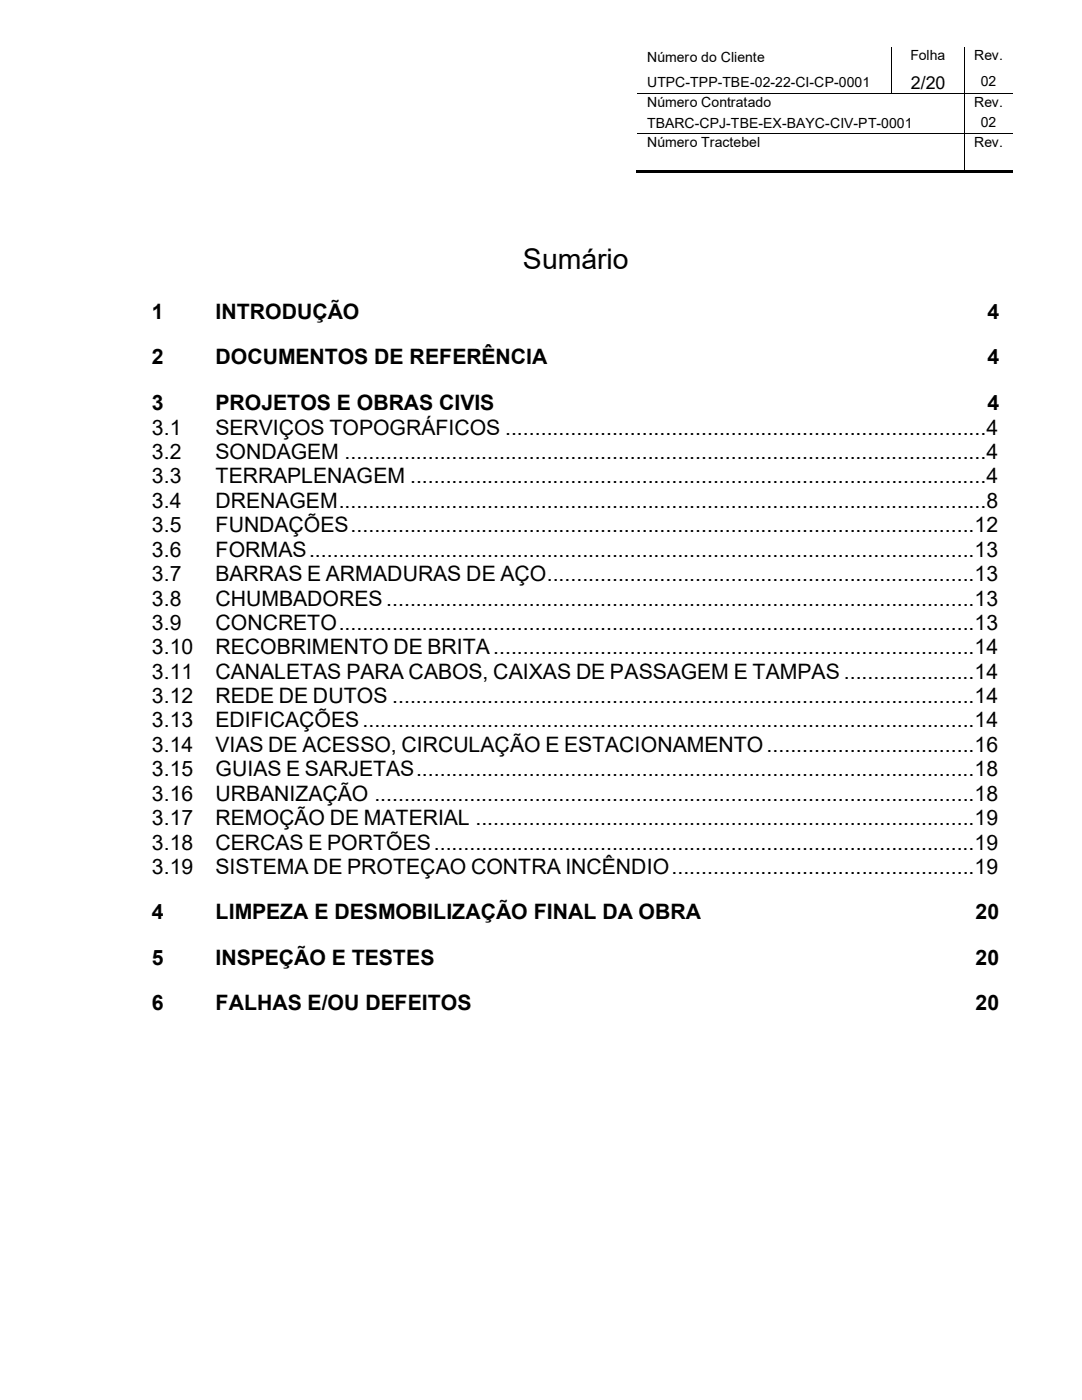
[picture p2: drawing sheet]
<svg xmlns="http://www.w3.org/2000/svg" width="216mm" height="279mm" viewBox="0 0 216 279" stroke-linecap="round" stroke-linejoin="round" font-family="sans-serif">
<defs><g id="words">
<text font-size="5.7" x="104.4" y="53.8">Sumário</text>
<g font-size="4.2">
<text x="30.3" y="63.6">1</text>
<text x="43" y="63.6">INTRODUÇÃO</text>
<text x="197" y="63.6">4</text>
<text x="30.3" y="72.7">2</text>
<text x="43" y="72.7">DOCUMENTOS DE REFERÊNCIA</text>
<text x="197" y="72.7">4</text>
<text x="30.3" y="81.8">3</text>
<text x="43" y="81.8">PROJETOS E OBRAS CIVIS</text>
<text x="197" y="81.8">4</text>
<text x="30.3" y="86.7">3.1</text>
<text x="43" y="86.7">SERVIÇOS TOPOGRÁFICOS .................................................................................4</text>
<text x="30.3" y="91.6">3.2</text>
<text x="43" y="91.6">SONDAGEM ............................................................................................................4</text>
<text x="30.3" y="96.5">3.3</text>
<text x="30.3" y="101.4">3.4</text>
<text x="43" y="96.5">TERRAPLENAGEM .................................................................................................4</text>
<text x="43" y="101.4">DRENAGEM.............................................................................................................8</text>
<text x="30.3" y="106.2">3.5</text>
<text x="43" y="106.2">FUNDAÇÕES.........................................................................................................12</text>
<text x="30.3" y="111.1">3.6</text>
<text x="43" y="111.1">FORMAS................................................................................................................13</text>
<text x="30.3" y="115.9">3.7</text>
<text x="43" y="115.9">BARRAS E ARMADURAS DE AÇO........................................................................13</text>
<text x="30.3" y="120.9">3.8</text>
<text x="30.3" y="125.7">3.9</text>
<text x="43" y="120.9">CHUMBADORES ...................................................................................................13</text>
<text x="43" y="125.7">CONCRETO...........................................................................................................13</text>
<text x="30.3" y="130.6">3.10</text>
<text x="43" y="130.6">RECOBRIMENTO DE BRITA.................................................................................14</text>
<text x="30.3" y="135.4">3.11</text>
<text x="43" y="135.4">CANALETAS PARA CABOS, CAIXAS DE PASSAGEM E TAMPAS ......................14</text>
<text x="30.3" y="140.3">3.12</text>
<text x="43" y="140.3">REDE DE DUTOS ..................................................................................................14</text>
<text x="30.3" y="145.2">3.13</text>
<text x="43" y="145.2">EDIFICAÇÕES.......................................................................................................14</text>
<text x="30.3" y="150.1">3.14</text>
<text x="30.3" y="154.9">3.15</text>
<text x="43" y="150.1">VIAS DE ACESSO, CIRCULAÇÃO E ESTACIONAMENTO...................................16</text>
<text x="43" y="154.9">GUIAS E SARJETAS..............................................................................................18</text>
<text x="30.3" y="159.8">3.16</text>
<text x="43" y="159.8">URBANIZAÇÃO .....................................................................................................18</text>
<text x="30.3" y="164.6">3.17</text>
<text x="43" y="164.6">REMOÇÃO DE MATERIAL ....................................................................................19</text>
<text x="30.3" y="169.6">3.18</text>
<text x="43" y="169.6">CERCAS E PORTÕES...........................................................................................19</text>
<text x="30.3" y="174.4">3.19</text>
<text x="43" y="174.4">SISTEMA DE PROTEÇAO CONTRA INCÊNDIO...................................................19</text>
<text x="30.3" y="183.4">4</text>
<text x="43" y="183.4">LIMPEZA E DESMOBILIZAÇÃO FINAL DA OBRA</text>
<text x="194.6" y="183.4">20</text>
<text x="30.3" y="192.5">5</text>
<text x="43" y="192.5">INSPEÇÃO E TESTES</text>
<text x="194.6" y="192.5">20</text>
<text x="30.3" y="201.7">6</text>
<text x="43" y="201.7">FALHAS E/OU DEFEITOS</text>
<text x="194.6" y="201.7">20</text>
</g>
<text font-size="3.6" x="181.8" y="17.8">2/20</text>
<g font-size="2.8">
<text x="129.2" y="12.3">Número do Cliente</text>
<text x="129.2" y="17.4">UTPC-TPP-TBE-02-22-CI-CP-0001</text>
<text x="181.7" y="12">Folha</text>
<text x="194.4" y="12">Rev.</text>
<text x="195.7" y="17.1">02</text>
<text x="129.2" y="21.4">Número Contratado</text>
<text x="194.4" y="21.3">Rev.</text>
<text x="129.2" y="25.6">TBARC-CPJ-TBE-EX-BAYC-CIV-PT-0001</text>
<text x="129.2" y="29.3">Número Tractebel</text>
<text x="194.4" y="29.3">Rev.</text>
<text x="195.7" y="25.3">02</text>
</g>
</g></defs>
<path d="M127.2 18.6h50.7M177.9 9.4v9.1M178 18.6h14.4M192.5 9.4v9.1M192.5 18.6v7.9M192.5 18.6h9.6M127.2 26.6h65.2M192.5 26.7v7.3M192.6 26.6h9.5" fill="none" stroke="#000" stroke-width=".2"/>
<g fill="#000">
<path d="M177.9 18.5l.1 .1z" fill-rule="evenodd"/>
<path d="M192.4 18.5l.1 .1z" fill-rule="evenodd"/>
<path d="M127 34h65.4v.5h-65.4z" fill-rule="evenodd"/>
<path d="M192.4 26.5h.2v.2h-.2z" fill-rule="evenodd"/>
<path d="M192.4 34h.5v.5h-.5z" fill-rule="evenodd"/>
<path d="M192.9 34h9.2v.5h-9.2z" fill-rule="evenodd"/>
</g>
<use href="#words"/>
</svg>
